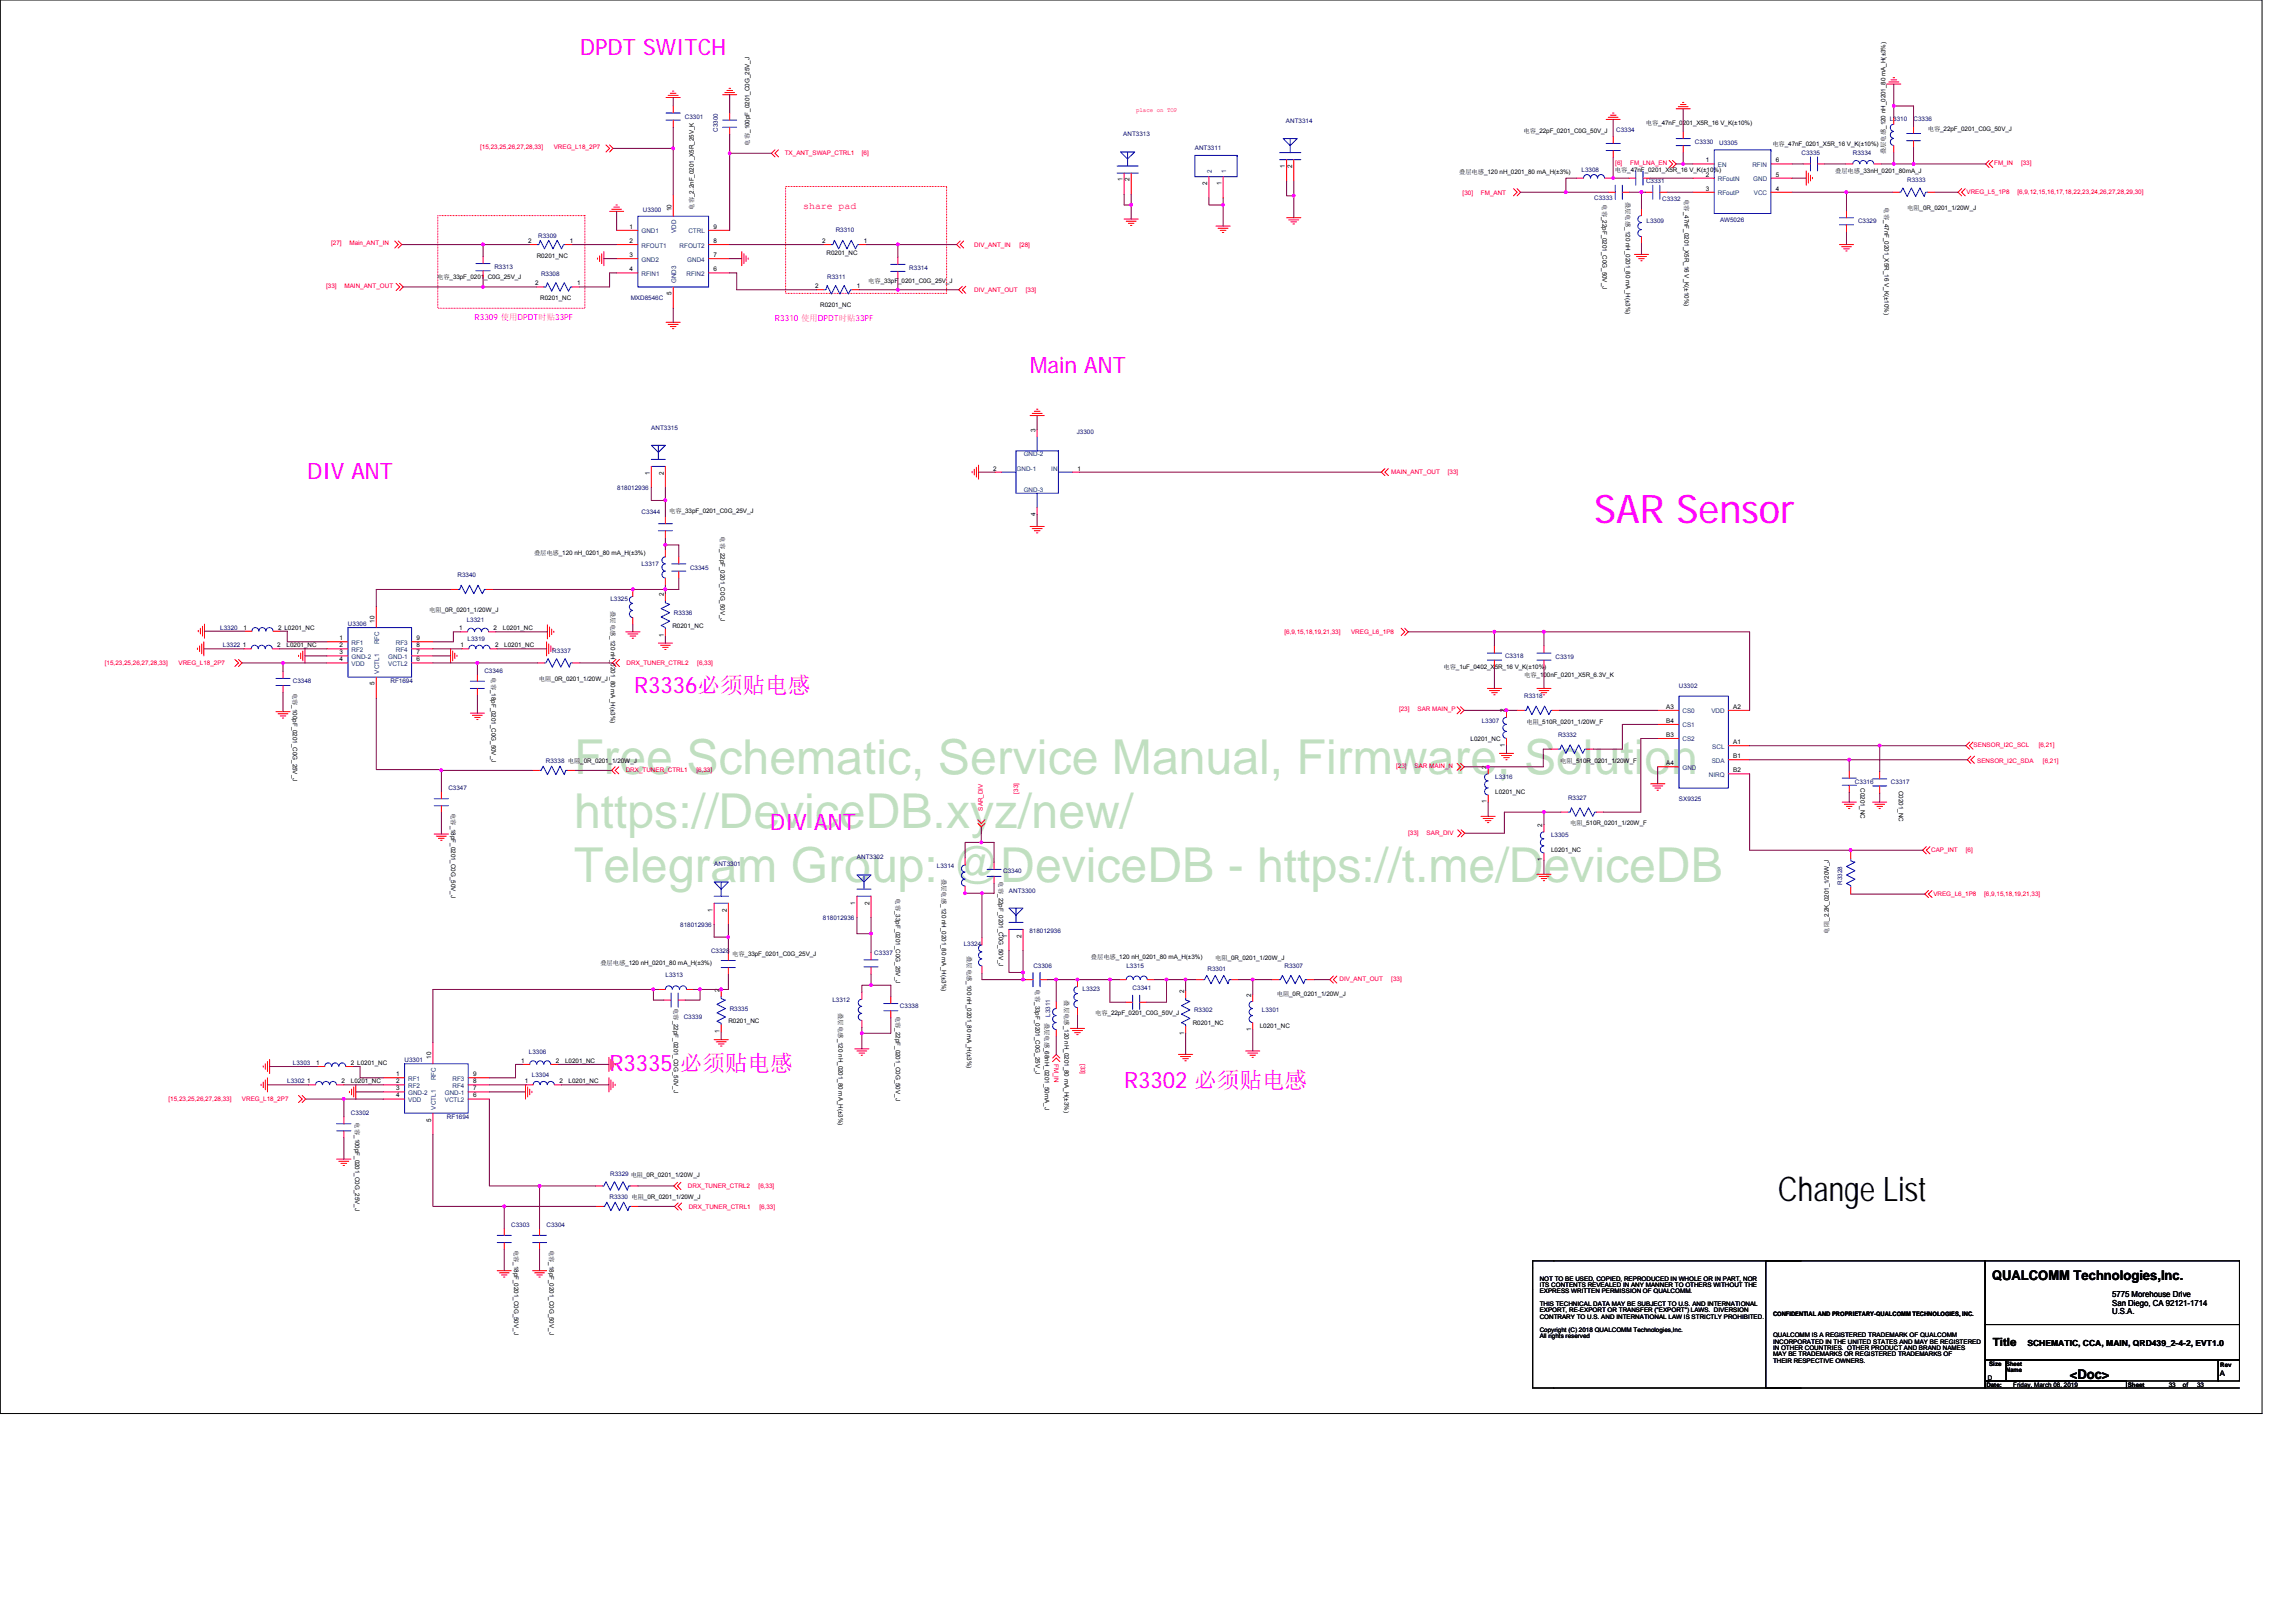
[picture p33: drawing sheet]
<svg xmlns="http://www.w3.org/2000/svg" width="297mm" height="210mm" viewBox="0 0 297 210" stroke-linecap="round" stroke-linejoin="round" font-family="sans-serif">
<defs><g id="words">
<g font-size="6.2" fill="#008000">
<text x="74.3" y="100.2">Free Schematic, Service Manual, Firmware, Solution</text>
<text x="74.3" y="107.2">https://DeviceDB.xyz/new/</text>
<text x="74.3" y="114.1">Telegram Group: @DeviceDB - https://t.me/DeviceDB</text>
</g>
<text font-size="5.1" fill="#f0f" x="206.2" y="67.6">SAR Sensor</text>
<text font-size="4.4" x="230" y="155.4">Change List</text>
<g font-size="2.9" fill="#f0f">
<text x="75" y="7.1">DPDT SWITCH</text>
<text x="133.3" y="48.3">Main ANT</text>
<text x="39.7" y="62">DIV ANT</text>
<text x="82.1" y="89.6">R3336必必时必必</text>
<text x="99.6" y="107.3">DIV ANT</text>
<text x="78.9" y="138.6">R3335 必必时必必</text>
<text x="145.4" y="140.7">R3302 必必时必必</text>
</g>
<g font-size="1.7">
<text x="257.7" y="165.7">QUALCOMM Technologies,Inc.</text>
<text x="267.8" y="178.5">&lt;Doc&gt;</text>
</g>
<text font-size="1.5" x="257.8" y="174.2">Title</text>
<text font-size="1.3" fill="#f00" x="103.9" y="27.1">share pad</text>
<g font-size="1.1" fill="#f0f">
<text x="61.4" y="41.4">R3309 使使DPDT时时33PF</text>
<text x="100.3" y="41.6">R3310 使使DPDT时时33PF</text>
</g>
<g font-size="1.1">
<text x="273.3" y="167.8">5775 Morehouse Drive</text>
<text x="273.3" y="168.9">San Diego, CA 92121-1714</text>
<text x="273.3" y="170">U.S.A.</text>
<text x="262.3" y="174.2">SCHEMATIC, CCA, MAIN, QRD439_2-4-2, EVT1.0</text>
</g>
<text font-size="1" x="287.2" y="178">A</text>
<g font-size=".8" fill="#000080">
<text x="88.6" y="15.3">C3301</text>
<text x="92.9" y="17" transform="rotate(-90 92.9 17)">C3300</text>
<text x="145.3" y="17.6">ANT3313</text>
<text x="166.4" y="15.9">ANT3314</text>
<text x="209.1" y="17.1">C3334</text>
<text x="244.5" y="15.6">L3310</text>
<text x="247.6" y="15.6">C3336</text>
<text x="154.6" y="19.4">ANT3311</text>
<text x="204.6" y="22.3">L3308</text>
<text x="213" y="23.7">C3331</text>
<text x="219.3" y="18.6">C3330</text>
<text x="222.4" y="18.8">U3305</text>
<text x="233.1" y="20.1">C3335</text>
<text x="239.7" y="20.1">R3334</text>
<text x="246.7" y="23.6">R3333</text>
<text x="83.2" y="27.4">U3300</text>
<text x="108.1" y="30">R3310</text>
<text x="206.2" y="25.9">C3333</text>
<text x="213" y="28.9">L3309</text>
<text x="215" y="26.1">C3332</text>
<text x="222.5" y="28.7">AW5026</text>
<text x="240.4" y="28.9">C3329</text>
<text x="64" y="34.8">R3313</text>
<text x="69.6" y="30.8">R3309</text>
<text x="70" y="35.8">R3308</text>
<text x="117.6" y="34.9">R3314</text>
<text x="81.6" y="38.8">MXD8546C</text>
<text x="107" y="36.1">R3311</text>
<text x="84.3" y="55.6">ANT3315</text>
<text x="139.3" y="56.1">J3300</text>
<text x="79.9" y="63.5">818012936</text>
<text x="83" y="66.5">C3344</text>
<text x="59.2" y="74.7">R3340</text>
<text x="79" y="77.8">L3325</text>
<text x="83" y="73.2">L3317</text>
<text x="89.3" y="73.7">C3345</text>
<text x="28.5" y="81.5">L3320</text>
<text x="28.8" y="83.8">L3322</text>
<text x="45" y="81">U3306</text>
<text x="60.4" y="80.5">L3321</text>
<text x="60.5" y="82.9">L3319</text>
<text x="87.2" y="79.5">R3336</text>
<text x="37.9" y="88.3">C3348</text>
<text x="50.5" y="88.3">RF1694</text>
<text x="62.7" y="87">C3346</text>
<text x="71.5" y="84.5">R3337</text>
<text x="194.7" y="85.1">C3318</text>
<text x="201.2" y="85.2">C3319</text>
<text x="217.2" y="89">U3302</text>
<text x="191.7" y="93.5">L3307</text>
<text x="197.2" y="90.3">R3318</text>
<text x="201.6" y="95.4">R3332</text>
<text x="70.6" y="98.7">R3338 电电_0R_0201_1/20W_J</text>
<text x="193.4" y="100.8">L3316</text>
<text x="240" y="101.4">C3316</text>
<text x="244.6" y="101.5">C3317</text>
<text x="58" y="102.2">C3347</text>
<text x="202.9" y="103.5">R3327</text>
<text x="217.2" y="103.6">SX9325</text>
<text x="92.4" y="112.1">ANT3301</text>
<text x="110.9" y="111.2">ANT3302</text>
<text x="121.2" y="112.3">L3314</text>
<text x="129.8" y="113">C3340</text>
<text x="200.7" y="108.4">L3305</text>
<text x="88" y="120">818012936</text>
<text x="106.5" y="119">818012936</text>
<text x="130.5" y="115.5">ANT3300</text>
<text x="238.3" y="114.5" transform="rotate(-90 238.3 114.5)">R3328</text>
<text x="92" y="123.3">C3328</text>
<text x="113.1" y="123.5">C3337</text>
<text x="124.7" y="122.3">L3324</text>
<text x="133.2" y="120.7">818012936</text>
<text x="133.7" y="125.2">C3306</text>
<text x="145.7" y="125.2">L3315</text>
<text x="156.2" y="125.6">R3301</text>
<text x="166.2" y="125.3">R3307</text>
<text x="86.1" y="126.5">L3313</text>
<text x="88.5" y="131.8">C3339</text>
<text x="94.4" y="130.7">R3335</text>
<text x="107.7" y="129.6">L3312</text>
<text x="116.4" y="130.4">C3338</text>
<text x="135.8" y="131.6" transform="rotate(-90 135.8 131.6)">L3311</text>
<text x="140.1" y="128.2">L3323</text>
<text x="146.5" y="128.1">C3341</text>
<text x="154.5" y="130.9">R3302</text>
<text x="163.3" y="130.9">L3301</text>
<text x="37.9" y="137.8">L3303</text>
<text x="52.3" y="137.4">U3301</text>
<text x="68.4" y="136.4">L3306</text>
<text x="37.2" y="140.2">L3302</text>
<text x="68.8" y="139.3">L3304</text>
<text x="45.4" y="144.3">C3302</text>
<text x="57.8" y="144.7">RF1694</text>
<text x="78.9" y="155.2">R3330 电电_0R_0201_1/20W_J</text>
<text x="78.9" y="152.1">R3329 电电_0R_0201_1/20W_J</text>
<text x="66.1" y="158.7">C3303</text>
<text x="70.7" y="158.7">C3304</text>
</g>
<g font-size=".8" fill="#f00">
<text x="147" y="14.5">place on TOP</text>
<text x="62.1" y="19.3">[15,23,25,26,27,28,33]</text>
<text x="71.6" y="19.3">VREG_L18_2P7</text>
<text x="101.5" y="20.1">TX_ANT_SWAP_CTRL1</text>
<text x="111.5" y="20.1">[6]</text>
<text x="209" y="21.3">[6]</text>
<text x="210.9" y="21.3">FM_LNA_EN</text>
<text x="258" y="21.4">FM_IN</text>
<text x="261.5" y="21.4">[33]</text>
<text x="189.2" y="25.2">[30]</text>
<text x="191.6" y="25.2">FM_ANT</text>
<text x="254.4" y="25">VREG_L5_1P8</text>
<text x="261" y="25">[6,9,12,15,16,17,18,22,23,24,26,27,28,29,30]</text>
<text x="42.8" y="31.7">[27]</text>
<text x="45.2" y="31.7">Main_ANT_IN</text>
<text x="126" y="31.9">DIV_ANT_IN</text>
<text x="131.9" y="31.9">[28]</text>
<text x="42.2" y="37.2">[33]</text>
<text x="44.6" y="37.2">MAIN_ANT_OUT</text>
<text x="126" y="37.8">DIV_ANT_OUT</text>
<text x="132.7" y="37.8">[33]</text>
<text x="180" y="61.3">MAIN_ANT_OUT</text>
<text x="187.3" y="61.3">[33]</text>
<text x="166.2" y="82">[6,9,15,18,19,21,33]</text>
<text x="174.8" y="82">VREG_L6_1P8</text>
<text x="13.6" y="86">[15,23,25,26,27,28,33]</text>
<text x="23.1" y="86">VREG_L18_2P7</text>
<text x="81.1" y="86">DRX_TUNER_CTRL2</text>
<text x="90.2" y="86">[6,33]</text>
<text x="181" y="92">[23]</text>
<text x="183.4" y="92">SAR MAIN_P</text>
<text x="81" y="99.9">DRX_TUNER_CTRL1</text>
<text x="90.1" y="99.9">[6,33]</text>
<text x="180.6" y="99.4">[23]</text>
<text x="183" y="99.4">SAR MAIN_N</text>
<text x="255.3" y="96.6">SENSOR_I2C_SCL</text>
<text x="255.8" y="98.7">SENSOR_I2C_SDA</text>
<text x="263.8" y="96.6">[6,21]</text>
<text x="264.3" y="98.7">[6,21]</text>
<text x="127.1" y="104.9" transform="rotate(-90 127.1 104.9)">SAR_DIV</text>
<text x="131.7" y="102.7" transform="rotate(-90 131.7 102.7)">[33]</text>
<text x="182.2" y="108.1">[33]</text>
<text x="184.6" y="108.1">SAR_DIV</text>
<text x="249.8" y="110.3">CAP_INT</text>
<text x="254.3" y="110.3">[6]</text>
<text x="250.1" y="115.9">VREG_L6_1P8</text>
<text x="256.7" y="115.9">[6,9,15,18,19,21,33]</text>
<text x="173.3" y="126.9">DIV_ANT_OUT</text>
<text x="180" y="126.9">[33]</text>
<text x="136.4" y="137.6" transform="rotate(90 136.4 137.6)">FM_IN</text>
<text x="139.8" y="137.6" transform="rotate(90 139.8 137.6)">[33]</text>
<text x="21.8" y="142.5">[15,23,25,26,27,28,33]</text>
<text x="31.3" y="142.5">VREG_L18_2P7</text>
<text x="89" y="153.7">DRX_TUNER_CTRL2</text>
<text x="98.1" y="153.7">[6,33]</text>
<text x="89.1" y="156.4">DRX_TUNER_CTRL1</text>
<text x="98.3" y="156.4">[6,33]</text>
</g>
<g font-size=".8">
<text x="197.1" y="17.2">电电_22pF_0201_C0G_50V_J</text>
<text x="212.9" y="16.2">电电_47nF_0201_X5R_16 V_K(±10%)</text>
<text x="249.4" y="16.9">电电_22pF_0201_C0G_50V_J</text>
<text x="97" y="18.8" transform="rotate(-90 97 18.8)">电电_100pF_0201_C0G_25V_J</text>
<text x="145.2" y="23.5" transform="rotate(-90 145.2 23.5)">1</text>
<text x="146.1" y="23.5" transform="rotate(-90 146.1 23.5)">2</text>
<text x="156.2" y="23.9" transform="rotate(-90 156.2 23.9)">2</text>
<text x="158" y="23.9" transform="rotate(-90 158 23.9)">1</text>
<text x="166.2" y="21.7" transform="rotate(-90 166.2 21.7)">1</text>
<text x="167.2" y="21.7" transform="rotate(-90 167.2 21.7)">2</text>
<text x="188.8" y="22.5">叠叠电叠_120 nH_0201_80 mA_H(±3%)</text>
<text x="208.9" y="22.2">电电_47nF_0201_X5R_16 V_K(±10%)</text>
<text x="220.7" y="21">1</text>
<text x="220.7" y="22.8">2</text>
<text x="229.3" y="18.9">电电_47nF_0201_X5R_16 V_K(±10%)</text>
<text x="229.7" y="22.8">5</text>
<text x="229.7" y="21">6</text>
<text x="237.4" y="22.4">叠叠电叠_33nH_0201_80mA_J</text>
<text x="243.9" y="20" transform="rotate(-90 243.9 20)">叠叠电叠_120 nH_0201_80 mA_H(±3%)</text>
<text x="81.4" y="29.6">1</text>
<text x="86.9" y="27.3" transform="rotate(-90 86.9 27.3)">10</text>
<text x="89.7" y="27.1" transform="rotate(-90 89.7 27.1)">电电_2.2nF_0201_X5R_25V_K</text>
<text x="92.3" y="29.6">9</text>
<text x="207.3" y="26.4" transform="rotate(90 207.3 26.4)">电电_22pF_0201_C0G_50V_J</text>
<text x="210.4" y="26.1" transform="rotate(90 210.4 26.1)">叠叠电叠_120 nH_0201_80 mA_H(±3%)</text>
<text x="217.9" y="25.7" transform="rotate(90 217.9 25.7)">电电_47nF_0201_X5R_16 V_K(±10%)</text>
<text x="220.7" y="24.7">3</text>
<text x="229.7" y="24.7">4</text>
<text x="243.8" y="26.8" transform="rotate(90 243.8 26.8)">电电_47nF_0201_X5R_16 V_K(±10%)</text>
<text x="246.7" y="27.1">电电_0R_0201_1/20W_J</text>
<text x="68.3" y="31.4">2</text>
<text x="69.4" y="33.4">R0201_NC</text>
<text x="73.7" y="31.4">1</text>
<text x="81.4" y="31.4">2</text>
<text x="81.4" y="33.3">3</text>
<text x="81.4" y="35.1">4</text>
<text x="92.3" y="35.1">6</text>
<text x="92.3" y="33.3">7</text>
<text x="92.3" y="31.4">8</text>
<text x="106.4" y="31.4">2</text>
<text x="106.9" y="33">R0201_NC</text>
<text x="111.8" y="31.4">1</text>
<text x="56.6" y="36.1">电电_33pF_0201_C0G_25V_J</text>
<text x="69.3" y="36.9">2</text>
<text x="69.9" y="38.8">R0201_NC</text>
<text x="74.7" y="36.9">1</text>
<text x="86.9" y="38.2" transform="rotate(-90 86.9 38.2)">5</text>
<text x="105.5" y="37.3">2</text>
<text x="106.1" y="39.7">R0201_NC</text>
<text x="110.9" y="37.3">1</text>
<text x="112.3" y="36.6">电电_33pF_0201_C0G_25V_J</text>
<text x="134" y="55.9" transform="rotate(-90 134 55.9)">3</text>
<text x="84" y="61.4" transform="rotate(-90 84 61.4)">1</text>
<text x="85.9" y="61.4" transform="rotate(-90 85.9 61.4)">2</text>
<text x="128.5" y="60.9">2</text>
<text x="139.4" y="60.9">1</text>
<text x="69.1" y="71.8">叠叠电叠_120 nH_0201_80 mA_H(±3%)</text>
<text x="86.6" y="66.4">电电_33pF_0201_C0G_25V_J</text>
<text x="93.2" y="69.4" transform="rotate(90 93.2 69.4)">电电_22pF_0201_C0G_50V_J</text>
<text x="134" y="66.7" transform="rotate(-90 134 66.7)">4</text>
<text x="85.9" y="77.1" transform="rotate(-90 85.9 77.1)">2</text>
<text x="31.4" y="83.7">1</text>
<text x="31.5" y="81.4">1</text>
<text x="35.9" y="83.7">2</text>
<text x="36" y="81.4">2 L0201_NC</text>
<text x="37.1" y="83.8">L0201_NC</text>
<text x="43.9" y="82.8">1</text>
<text x="43.9" y="83.7">2</text>
<text x="48.5" y="80.6" transform="rotate(-90 48.5 80.6)">10</text>
<text x="53.9" y="83.7">8</text>
<text x="53.9" y="82.8">9</text>
<text x="55.5" y="79.2">电电_0R_0201_1/20W_J</text>
<text x="59.4" y="81.5">1</text>
<text x="59.6" y="83.7">1</text>
<text x="63.9" y="81.5">2</text>
<text x="64" y="83.7">2</text>
<text x="65.1" y="81.6">L0201_NC</text>
<text x="65.2" y="83.8">L0201_NC</text>
<text x="79" y="79" transform="rotate(90 79 79)">叠叠电叠_120 nH_0201_80 mA_H(±3%)</text>
<text x="85.9" y="82.5" transform="rotate(-90 85.9 82.5)">1</text>
<text x="87" y="81.2">R0201_NC</text>
<text x="37.9" y="89.6" transform="rotate(90 37.9 89.6)">电电_100pF_0201_C0G_25V_J</text>
<text x="43.9" y="84.6">3</text>
<text x="43.9" y="85.6">4</text>
<text x="48.5" y="88.7" transform="rotate(-90 48.5 88.7)">5</text>
<text x="53.9" y="85.6">6</text>
<text x="53.9" y="84.6">7</text>
<text x="63.6" y="87.6" transform="rotate(90 63.6 87.6)">电电_18pF_0201_C0G_50V_J</text>
<text x="69.7" y="88.1">电电_0R_0201_1/20W_J</text>
<text x="186.7" y="86.6">电电_1uF_0402_X5R_16 V_K(±10%)</text>
<text x="197.2" y="87.6">电电_100nF_0201_X5R_6.3V_K</text>
<text x="190.2" y="95.8">L0201_NC</text>
<text x="194.7" y="92.2" transform="rotate(-90 194.7 92.2)">2</text>
<text x="197.5" y="93.6">电电_510R_0201_1/20W_F</text>
<text x="215.6" y="95.3">B3</text>
<text x="215.6" y="91.7">A3</text>
<text x="215.6" y="93.5">B4</text>
<text x="224.2" y="91.7">A2</text>
<text x="192.3" y="99.5" transform="rotate(-90 192.3 99.5)">2</text>
<text x="194.7" y="96.6" transform="rotate(-90 194.7 96.6)">1</text>
<text x="201.9" y="98.7">电电_510R_0201_1/20W_F</text>
<text x="215.6" y="99">A4</text>
<text x="224.2" y="99.9">B2</text>
<text x="224.2" y="98.1">B1</text>
<text x="224.2" y="96.3">A1</text>
<text x="240.7" y="102" transform="rotate(90 240.7 102)">C0201_NC</text>
<text x="58.4" y="105.2" transform="rotate(90 58.4 105.2)">电电_18pF_0201_C0G_50V_J</text>
<text x="192.3" y="103.9" transform="rotate(-90 192.3 103.9)">1</text>
<text x="193.4" y="102.7">L0201_NC</text>
<text x="199.5" y="107" transform="rotate(-90 199.5 107)">2</text>
<text x="203.2" y="106.8">电电_510R_0201_1/20W_F</text>
<text x="245.6" y="102.3" transform="rotate(90 245.6 102.3)">C0201_NC</text>
<text x="121.8" y="113.7" transform="rotate(90 121.8 113.7)">叠叠电叠_120 nH_0201_80 mA_H(±3%)</text>
<text x="199.5" y="111.4" transform="rotate(-90 199.5 111.4)">1</text>
<text x="200.7" y="110.2">L0201_NC</text>
<text x="92.2" y="117.9" transform="rotate(-90 92.2 117.9)">1</text>
<text x="94" y="117.9" transform="rotate(-90 94 117.9)">2</text>
<text x="110.7" y="117" transform="rotate(-90 110.7 117)">1</text>
<text x="112.5" y="117" transform="rotate(-90 112.5 117)">2</text>
<text x="115.9" y="116.2" transform="rotate(90 115.9 116.2)">电电_33pF_0201_C0G_25V_J</text>
<text x="129.2" y="114" transform="rotate(90 129.2 114)">电电_22pF_0201_C0G_50V_J</text>
<text x="77.7" y="124.9">叠叠电叠_120 nH_0201_80 mA_H(±3%)</text>
<text x="94.7" y="123.7">电电_33pF_0201_C0G_25V_J</text>
<text x="125.1" y="123.7" transform="rotate(90 125.1 123.7)">叠叠电叠_100 nH_0201_80 mA_H(±3%)</text>
<text x="130.3" y="121.3" transform="rotate(-90 130.3 121.3)">1</text>
<text x="132.1" y="121.3" transform="rotate(-90 132.1 121.3)">2</text>
<text x="141.1" y="124.1">叠叠电叠_120 nH_0201_80 mA_H(±3%)</text>
<text x="157.2" y="124.2">电电_0R_0201_1/20W_J</text>
<text x="236.6" y="120.8" transform="rotate(-90 236.6 120.8)">电电_2.2K_0201_1/20W_J</text>
<text x="87.2" y="130.4" transform="rotate(90 87.2 130.4)">电电_22pF_0201_C0G_50V_J</text>
<text x="93.1" y="128.3" transform="rotate(-90 93.1 128.3)">2</text>
<text x="108.5" y="131.1" transform="rotate(90 108.5 131.1)">叠叠电叠_120 nH_0201_80 mA_H(±3%)</text>
<text x="115.9" y="131.4" transform="rotate(90 115.9 131.4)">电电_22pF_0201_C0G_50V_J</text>
<text x="134" y="128" transform="rotate(90 134 128)">电电_33pF_0201_C0G_25V_J</text>
<text x="137.7" y="129.4" transform="rotate(90 137.7 129.4)">叠叠电叠_120 nH_0201_80 mA_H(±3%)</text>
<text x="141.7" y="131.4">电电_22pF_0201_C0G_50V_J</text>
<text x="153.2" y="128.5" transform="rotate(-90 153.2 128.5)">2</text>
<text x="161.9" y="128.9" transform="rotate(-90 161.9 128.9)">2</text>
<text x="165.2" y="128.8">电电_0R_0201_1/20W_J</text>
<text x="40.9" y="137.8">1</text>
<text x="45.4" y="137.8">2 L0201_NC</text>
<text x="55.8" y="137" transform="rotate(-90 55.8 137)">10</text>
<text x="67.4" y="137.5">1</text>
<text x="71.9" y="137.5">2</text>
<text x="73.1" y="137.5">L0201_NC</text>
<text x="93.1" y="133.7" transform="rotate(-90 93.1 133.7)">1</text>
<text x="94.2" y="132.4">R0201_NC</text>
<text x="135.2" y="132.3" transform="rotate(90 135.2 132.3)">叠叠电叠_68nH_0201_50mA_J</text>
<text x="153.2" y="133.9" transform="rotate(-90 153.2 133.9)">1</text>
<text x="154.3" y="132.6">R0201_NC</text>
<text x="161.9" y="133.4" transform="rotate(-90 161.9 133.4)">1</text>
<text x="163" y="133">L0201_NC</text>
<text x="39.7" y="140.1">1</text>
<text x="44.2" y="140.1">2</text>
<text x="45.4" y="140.2">L0201_NC</text>
<text x="51.2" y="139.2">1</text>
<text x="51.2" y="140.1">2</text>
<text x="51.2" y="141.1">3</text>
<text x="51.2" y="142">4</text>
<text x="61.2" y="142">6</text>
<text x="61.2" y="141.1">7</text>
<text x="61.2" y="140.1">8</text>
<text x="61.2" y="139.2">9</text>
<text x="67.9" y="140.1">1</text>
<text x="72.4" y="140.1">2</text>
<text x="73.6" y="140.2">L0201_NC</text>
<text x="45.9" y="145.2" transform="rotate(90 45.9 145.2)">电电_100pF_0201_C0G_25V_J</text>
<text x="55.8" y="145.1" transform="rotate(-90 55.8 145.1)">5</text>
<text x="66.5" y="161.7" transform="rotate(90 66.5 161.7)">电电_18pF_0201_C0G_50V_J</text>
<text x="71.1" y="161.7" transform="rotate(90 71.1 161.7)">电电_18pF_0201_C0G_50V_J</text>
<text x="199.2" y="165.7">NOT TO BE USED, COPIED, REPRODUCED IN WHOLE OR IN PART, NOR</text>
<text x="199.2" y="166.5">ITS CONTENTS REVEALED IN ANY MANNER TO OTHERS WITHOUT THE</text>
<text x="199.2" y="167.3">EXPRESS WRITTEN PERMISSION OF QUALCOMM.</text>
<text x="199.2" y="169">THIS TECHNICAL DATA MAY BE SUBJECT TO U.S. AND INTERNATIONAL</text>
<text x="199.2" y="169.8">EXPORT, RE-EXPORT OR TRANSFER (&quot;EXPORT&quot;) LAWS. DIVERSION</text>
<text x="199.2" y="170.6">CONTRARY TO U.S. AND INTERNATIONAL LAW IS STRICTLY PROHIBITED.</text>
<text x="199.2" y="172.3">Copyright (C) 2018 QUALCOMM Technologies,Inc.</text>
<text x="199.2" y="173.1">All rights reserved</text>
<text x="229.4" y="173">QUALCOMM IS A REGISTERED TRADEMARK OF QUALCOMM</text>
<text x="229.4" y="173.8">INCORPORATED IN THE UNITED STATES AND MAY BE REGISTERED</text>
<text x="229.4" y="170.3">CONFIDENTIAL AND PROPRIETARY-QUALCOMM TECHNOLOGIES, INC.</text>
<text x="229.4" y="174.6">IN OTHER COUNTRIES. OTHER PRODUCT AND BRAND NAMES</text>
<text x="229.4" y="175.5">MAY BE TRADEMARKS OR REGISTERED TRADEMARKS OF</text>
<text x="229.4" y="176.3">THEIR RESPECTIVE OWNERS.</text>
<text x="257" y="179.4">Date:</text>
<text x="257.2" y="178.5">D</text>
<text x="257.3" y="176.8">Size</text>
<text x="259.5" y="176.7">Sheet</text>
<text x="259.5" y="177.5">Name</text>
<text x="260.5" y="179.4">Friday, March 08, 2019</text>
<text x="275.3" y="179.4">Sheet</text>
<text x="280.6" y="179.4">33</text>
<text x="282.4" y="179.4">of</text>
<text x="284.2" y="179.4">33</text>
<text x="287.2" y="176.9">Rev</text>
</g>
<g font-size=".8" fill="#004080">
<text x="156.8" y="22.4" transform="rotate(-90 156.8 22.4)">2</text>
<text x="158.6" y="22.4" transform="rotate(-90 158.6 22.4)">1</text>
<text x="222.2" y="21.6">EN</text>
<text x="222.2" y="23.4">RFoutN</text>
<text x="226.7" y="21.6">RFIN</text>
<text x="226.8" y="23.4">GND</text>
<text x="222.2" y="25.3">RFoutP</text>
<text x="226.9" y="25.3">VCC</text>
<text x="83" y="30.2">GND1</text>
<text x="83" y="32">RFOUT1</text>
<text x="83" y="33.8">GND2</text>
<text x="83" y="35.7">RFIN1</text>
<text x="87.5" y="30.2" transform="rotate(-90 87.5 30.2)">VDD</text>
<text x="87.9" y="32">RFOUT2</text>
<text x="88.8" y="35.7">RFIN2</text>
<text x="88.9" y="33.8">GND4</text>
<text x="89.1" y="30.2">CTRL</text>
<text x="87.5" y="36.7" transform="rotate(-90 87.5 36.7)">GND3</text>
<text x="132.4" y="59.1">GND-2</text>
<text x="131.5" y="60.9">GND-1</text>
<text x="132.4" y="63.6">GND-3</text>
<text x="136" y="60.9">IN</text>
<text x="45.5" y="83.4">RF1</text>
<text x="49.1" y="83.4" transform="rotate(-90 49.1 83.4)">RFC</text>
<text x="51.2" y="83.4">RF3</text>
<text x="45.5" y="84.3">RF2</text>
<text x="45.5" y="85.2">GND-2</text>
<text x="45.5" y="86.1">VDD</text>
<text x="49.1" y="87.1" transform="rotate(-90 49.1 87.1)">VCTL1</text>
<text x="50.2" y="86.1">VCTL2</text>
<text x="50.2" y="85.2">GND-1</text>
<text x="51.2" y="84.3">RF4</text>
<text x="217.7" y="95.9">CS2</text>
<text x="217.7" y="92.3">CS0</text>
<text x="217.7" y="94.1">CS1</text>
<text x="221.4" y="92.3">VDD</text>
<text x="217.7" y="99.6">GND</text>
<text x="221.1" y="100.5">NIRQ</text>
<text x="221.4" y="98.7">SDA</text>
<text x="221.5" y="96.9">SCL</text>
<text x="52.8" y="139.8">RF1</text>
<text x="52.8" y="140.7">RF2</text>
<text x="52.8" y="141.6">GND-2</text>
<text x="52.8" y="142.6">VDD</text>
<text x="56.4" y="143.6" transform="rotate(-90 56.4 143.6)">VCTL1</text>
<text x="56.4" y="139.8" transform="rotate(-90 56.4 139.8)">RFC</text>
<text x="57.5" y="142.6">VCTL2</text>
<text x="57.5" y="141.6">GND-1</text>
<text x="58.5" y="140.7">RF4</text>
<text x="58.5" y="139.8">RF3</text>
</g>
</g></defs>
<g fill="none" stroke="#000" stroke-width=".13">
<path d="M0 0h292.6v182.9h-292.6zM228.4 163.1h28.4v16.5h-28.4zM233 163.1h-34.7v16.5h34.7M256.8 163.1h32.9v8.3h-32.9zM256.8 171.4h32.9v4.5h-32.9zM256.8 175.9h2.7v2.8h-2.7zM256.8 178.7h18.3v.9h-18.3zM256.8 163.1h.1M259.5 175.9h.1M259.5 175.9h27.5v2.8h-27.5zM275.1 178.7h.1M275.1 179.6h14.6"/>
<path d="M287 175.9h.1M287 175.9h2.7v2.8h-2.7zM289.7 163.1h.1M289.7 171.4h.1M289.7 175.9h.1"/>
</g>
<g fill="none" stroke="#f00" stroke-width=".13">
<path d="M78.4 18.8l.5 .4-.5 .5M78.9 18.8l.4 .4-.4 .5M86.2 12.6h1.8M86.4 12.3h1.3M86.7 12.1h.8M87 11.8h.2M87.1 15.5v1M87.1 13.7v.9M93.5 12.3h1.8M93.8 12h1.2M94 11.7h.8M94.3 11.4h.2"/>
<path d="M94.4 14.6v.9M94.4 16.5v.9M100.3 19.4l-.5 .4 .5 .5M100.7 19.4l-.4 .4 .4 .5M207.8 15.5h1.8M208.1 15.2h1.2M208.3 14.9h.8M208.6 14.6h.2M208.7 17.7v.9M208.7 19.5v.9M216.8 14.1h1.9M217.1 13.8h1.3"/>
<path d="M217.4 13.5h.7M217.7 13.3h.1M217.8 18.8v.9M217.8 17v.9M244.1 10.9h1.8M244.4 10.6h1.3M244.6 10.3h.8M244.9 10.1h.2M245 18.8v.9M245 15.2v.9M247.6 16.4v.9M247.6 18.2v.9"/>
<path d="M51.1 31.2l.4 .4-.4 .5M51.2 36.7l.5 .4-.5 .5M51.5 31.2l.5 .4-.5 .5M51.7 36.7l.5 .4-.5 .5M56.6 27.9h19.1v12h-19.1zM62.5 35v.9M62.5 33.2v.9M68.5 31.6h.9M69.4 37.1h1M73.1 31.6h.9M74 37.1h.9M77.3 33.4v.1"/>
<path d="M77.6 33.1v.7M77.8 32.8v1.3M78.1 32.6v1.8M78.9 27.3h1.8M79.1 27.1h1.3M79.4 26.8h.7M79.7 26.5h.2M79.8 29.8h2.7M79.8 31.6h2.7M79.8 33.5h2.7M79.8 35.3h2.7M87.1 37.1v2.8"/>
<path d="M87.1 25.2v2.8M91.7 35.3h2.7M91.7 33.5h2.7M91.7 31.6h2.7M91.7 29.8h2.7M96 32.6v1.8M96.2 32.8v1.3M96.5 33.1v.7M96.8 33.4v.1M101.6 24.1h20.9v13.9h-20.9zM105.7 37.5h.9M106.6 31.6h.9"/>
<path d="M110.2 37.5h.9M111.1 31.6h1M116.2 35.1v.9M116.2 33.3v.9M124.2 31.2l-.4 .4 .4 .5M124.5 37l-.5 .5 .5 .5M124.7 31.2l-.5 .4 .5 .5M124.9 37l-.4 .5 .4 .5M145.4 28.3h1.9M145.4 22.4v2.7M145.7 28.6h1.3M146 28.9h.7"/>
<path d="M146.3 29.2h.1M146.3 22.4v2.7M156.4 22.9v2.7M157.3 29.3h1.8M157.6 29.5h1.3M157.9 29.8h.7M158.1 30.1h.2M158.2 22.9v2.7M166.5 28.2h1.8M166.5 20.7v2.7M166.7 28.4h1.3M167 28.7h.7"/>
<path d="M167.3 29h.2M167.4 20.7v2.7M195.8 24.4l.5 .5-.5 .4M196.3 24.4l.4 .5-.4 .4M204 23.1h.9M207.6 23.1h.9M208.1 24.9h.9M209.9 24.9h.9M210.7 23.1h.9M211.5 32.9h1.8M211.7 33.2h1.3M212 33.5h.7"/>
<path d="M212.3 33.7h.1M212.4 30.6v.9M212.4 27v.9M212.6 23.1h.9M212.9 24.9h.9M214.7 24.9h1M215.9 20.8l.5 .4-.5 .5M216.4 20.8l.4 .4-.4 .5M219 21.2h2.8M219 23.1h2.8M219 24.9h2.8M229.1 24.9h2.7"/>
<path d="M229.1 23.1h2.7M229.1 21.2h2.7M233.3 21.2h.9M233.7 22.1v1.9M234 22.4v1.3M234.2 22.7v.7M234.5 22.9v.2M235.1 21.2h.9M238 31.6h1.8M238.2 31.9h1.3M238.5 32.2h.7M238.8 21.2h.9"/>
<path d="M238.8 32.5h.2M238.9 29.1v.9M238.9 27.2v1M242.4 21.2h1M244.8 24.9h.9M249.4 24.9h.9M253.8 24.4l-.5 .5 .5 .4M254.3 24.4l-.5 .5 .5 .4M257.3 20.8l-.4 .4 .4 .5M257.8 20.8l-.5 .4 .5 .5M86.2 41.7h1.8M86.4 42h1.3"/>
<path d="M86.7 42.2h.8M87 42.5h.2M133.3 53.8h1.8M133.5 53.5h1.3M133.8 53.2h.8M134.1 52.9h.2M134.2 55.6v.9M48.7 78.5v2.7M58.3 76.3h.9M62.9 76.3h.9M81.9 79.9v.9M81.9 76.3v.9"/>
<path d="M84.3 60.3v2.8M86.1 66.8v1M86.1 68.7v.9M86.1 60.3v2.8M86.1 76.8v.9M86.1 74.8v.9M86.1 71.1v1M87.8 72.1v.9M87.8 73.9v.9M125.8 61v.2M126 60.7v.7M126.3 60.5v1.2"/>
<path d="M126.6 60.2v1.8M128.7 61.1h.9M133.3 68.1h1.8M133.5 68.4h1.3M133.8 68.7h.8M134.1 68.9h.2M134.2 65.7v.9M138.7 61.1h1M179.2 60.6l-.5 .5 .5 .4M179.6 60.6l-.4 .5 .4 .4M25.5 83.8v.2M25.7 81.6v.1"/>
<path d="M25.8 83.6v.7M25.9 81.3v.7M26.1 83.3v1.3M26.2 81v1.3M26.4 83v1.9M26.5 80.8v1.8M30.4 85.3l.5 .5-.5 .4M30.9 85.3l.4 .5-.4 .4M31.6 83.9h.9M31.7 81.7h.9M35.2 83.9h.9M35.3 81.7h1"/>
<path d="M35.7 92.1h1.8M36 92.4h1.3M36.3 92.6h.7M36.5 92.9h.2M36.6 86.9v.9M36.6 88.7v.9M38.6 84.8v.1M38.9 84.5v.7M39.2 84.2v1.3M39.5 83.9v1.9M42.3 83h2.7M42.3 83.9h2.7"/>
<path d="M42.3 84.9h2.7M42.3 85.8h2.7M48.7 87.6v2.7M53.3 85.8h2.7M53.3 84.9h2.7M53.3 83.9h2.7M53.3 83h2.7M58.3 83.9v1.9M58.6 84.2v1.3M58.8 84.5v.7M59.1 84.8v.1M59.6 81.7h.9"/>
<path d="M59.8 83.9h.9M60.9 92.3h1.8M61.1 92.5h1.3M61.4 92.8h.7M61.7 93.1h.1M61.8 89.1v.9M61.8 87.2v.9M63.2 81.7h.9M63.4 83.9h.9M68.9 99.7h.9M69.5 85.8h.9M70.7 83v1.9"/>
<path d="M70.8 80.8v1.9M71 83.3v1.3M71.1 81.1v1.3M71.3 83.6v.7M71.4 81.4v.7M71.5 83.8v.2M71.6 81.7v.1M73.5 99.7h.9M74.1 85.8h.9M79.6 99.2l-.5 .5 .5 .4M79.7 85.3l-.5 .5 .5 .4M80 99.2l-.4 .5 .4 .4"/>
<path d="M80.1 85.3l-.4 .5 .4 .4M81 81.7h1.8M81.2 82h1.3M81.5 82.3h.8M81.8 82.6h.2M85.2 83.2h1.8M85.4 83.5h1.3M85.7 83.8h.7M86 84h.2M86.1 81.4v.9M181.3 81.3l.4 .4-.4 .5M181.7 81.3l.5 .4-.5 .5"/>
<path d="M188.5 91.4l.5 .5-.5 .5M188.5 98.8l.5 .4-.5 .5M189 91.4l.4 .5-.4 .5M189 98.8l.4 .4-.4 .5M192.4 89.1h1.9M192.5 99.2v.9M192.7 89.3h1.3M193 89.6h.7M193.2 89.9h.2M193.3 83.6v.9M193.3 85.4v.9M194 97.5h1.8"/>
<path d="M194.3 97.7h1.2M194.5 98h.8M194.8 98.3h.2M194.9 95.5v1M194.9 91.9v.9M196.3 91.9h.9M198.8 89.1h1.9M199.1 89.3h1.3M199.4 89.6h.7M199.7 89.9h.1M199.7 83.6v.9M199.7 85.4v.9"/>
<path d="M200.7 96.9h.9M200.8 91.9h1M205.2 96.9h.9M214.5 95.5h2.7M214.5 99.2h2.7M214.5 91.9h2.7M214.5 93.7h2.7M223.6 98.3h2.8M223.6 91.9h2.8M223.6 96.5h2.8M239.2 99.8v.9M243.2 99.8v1"/>
<path d="M254.8 96l-.5 .5 .5 .4M255 97.8l-.5 .5 .5 .5M255.2 96l-.4 .5 .4 .4M255.4 97.8l-.4 .5 .4 .5M56.2 107.9h1.8M56.4 108.2h1.3M56.7 108.5h.8M57 108.7h.2M57.1 104.2v1M57.1 102.4v.9M92.4 116.9v2.7M94.2 116.9v2.7"/>
<path d="M110.9 116v2.7M112.7 116v2.7M124.9 114.7v.9M124.9 111v.9M126.5 106.5l.5 .5 .4-.5M126.5 106.1l.5 .4 .4-.4M128.6 111.5v1M128.6 113.4v.9M188.6 107.4l.4 .4-.4 .5M189 107.4l.5 .4-.5 .5M191.6 105.6h1.8M191.9 105.9h1.3"/>
<path d="M192.1 106.2h.8M192.4 106.4h.2M192.5 102.9v.9M198.8 113.1h1.9M199.1 113.4h1.3M199.4 113.7h.7M199.7 113.9h.1M199.7 110.4v.9M199.7 106.7v.9M201.9 105.1h1M206.5 105.1h.9M213.5 101.4h1.9"/>
<path d="M213.8 101.7h1.3M214.1 102h.7M214.4 102.2h.2M223.6 100.1h2.8M238.3 103.8h1.9M238.6 104.1h1.3M238.9 104.3h.7M239.2 104.6h.1M239.2 101.6v.9M239.4 114.8v.9M239.4 110.2v.9M242.3 103.8h1.8"/>
<path d="M242.5 104.1h1.3M242.8 104.3h.7M243.1 104.6h.2M243.2 101.7v.9M249.2 109.5l-.5 .5 .5 .5M249.5 115.2l-.5 .5 .5 .4M249.7 109.5l-.5 .5 .5 .5M250 115.2l-.5 .5 .5 .4M34.1 140v.7M34.1 137.9v.2M34.3 139.7v1.3M34.3 137.6v.7"/>
<path d="M34.6 139.4v1.9M34.6 137.4v1.2M34.9 137.1v1.8M41.1 138h.9M44.7 138h1M49.6 139.4h2.7M56 134.9v2.7M60.6 139.4h2.7M67.6 137.7h.9M71.3 137.7h.9M78.8 136.8v1.8M78.8 139.4v1.9"/>
<path d="M79 137.1v1.2M79 139.7v1.3M79.3 137.4v.7M79.3 140v.7M79.6 137.6v.2M85.2 128h.9M85.9 129.4h.9M87.7 129.4h.9M88.8 128h.9M92.4 134.5h1.8M92.7 134.8h1.3M92.9 135.1h.8"/>
<path d="M93.2 135.3h.2M93.3 132.6v.9M93.3 128v.9M94.2 123.4v.9M94.2 125.2v.9M110.6 135.7h1.8M110.9 136h1.2M111.1 136.2h.8M111.4 136.5h.2M111.5 132v.9M111.5 128.4v.9M112.7 123.3v.9"/>
<path d="M112.7 125.1v.9M115.2 128.9v.9M115.2 130.8v.9M127 125v.9M127 121.3v1M130.5 120.2v2.8M132.4 120.2v2.8M132.7 126.7h.9M134.6 126.7h.9M136.2 136.9l.4-.5 .5 .5M136.2 137.4l.4-.5 .5 .5M136.6 133.2v.9"/>
<path d="M136.6 129.6v.9M138.5 133.1h1.8M138.7 133.3h1.3M139 133.6h.8M139.3 133.9h.2M139.4 130.4v.9M139.4 126.7v1M144.8 126.7h.9M145.6 129.7h.9M147.4 129.7h1M148.4 126.7h1M152.5 136.4h1.8"/>
<path d="M152.7 136.7h1.3M153 137h.8M153.3 137.2h.2M153.4 132.8v.9M153.4 128.2v.9M154.7 126.7h1M159.3 126.7h.9M161.2 136h1.8M161.4 136.2h1.3M161.7 136.5h.7M162 136.8h.2M162.1 132.3v.9"/>
<path d="M162.1 128.7v.9M164.5 126.7h1M169.1 126.7h.9M172.5 126.3l-.5 .4 .5 .5M172.9 126.3l-.4 .4 .4 .5M33.8 140.3v.2M38.6 141.7l.5 .5-.5 .4M39.1 141.7l.4 .5-.4 .4M39.9 140.4h.9M43.6 150h1.8M43.6 140.4h.9M43.8 150.2h1.3"/>
<path d="M44.1 150.5h.7M44.4 150.8h.2M44.5 144.5v.9M44.5 146.3v.9M45.2 141.2v.2M45.5 140.9v.7M45.8 140.6v1.3M46 140.4v1.8M49.6 140.4h2.7M49.6 141.3h2.7M49.6 142.2h2.7M56 144v2.8"/>
<path d="M60.6 142.2h2.7M60.6 141.3h2.7M60.6 140.4h2.7M65.2 158.9v.9M68 140.4v1.8M68.1 140.4h.9M68.3 140.6v1.3M68.5 140.9v.7M68.8 141.2v.2M69.8 158.9v.9M71.7 140.4h.9M77 153.4h1"/>
<path d="M77.1 156.1h.9M79.6 140.3v.2M81.6 153.4h.9M81.7 156.1h.9M87.6 153l-.4 .4 .4 .5M87.7 155.6l-.4 .5 .4 .4M88.1 153l-.5 .4 .5 .5M88.2 155.6l-.5 .5 .5 .4M64.3 164.4h1.8M64.6 164.7h1.3M64.9 165h.7M65.1 165.2h.2"/>
<path d="M65.2 160.8v.9M68.9 164.4h1.8M69.2 164.7h1.2M69.4 165h.8M69.7 165.2h.2M69.8 160.8v.9"/>
</g>
<g fill="none" stroke="#00f" stroke-width=".13">
<path d="M86.2 15.5h1.8M86.2 14.6h1.8M87.1 15.5h.1M87.1 14.6h.1M93.5 15.5h1.8M93.5 16.5h1.8M94.4 15.5h.1M94.4 16.5h.1M145 19.7h1.8l-.9 .9zM145.9 19.7v.9M165.5 19.7h2.8M166 17.9h1.8l-.9 .9z"/>
<path d="M166.9 18.8v.9M166.9 17.9v.9M207.8 18.6h1.8M207.8 19.5h1.8M208.7 18.6h.1M208.7 19.5h.1M216.8 18.8h1.9M216.8 17.9h1.9M217.8 18.8h.1M217.8 17.9h.1M221.8 19.4h7.3v8.2h-7.3zM229.1 19.4h.1"/>
<path d="M245 16.1a.47 .47 0 0 0-.4 .5 .47 .47 0 0 0 .4 .4 .46 .46 0 0 0-.4 .5 .46 .46 0 0 0 .4 .4 .45 .45 0 0 0-.4 .5 .45 .45 0 0 0 .4 .4M245 16.1h.1M245 18.8h.1M246.7 17.3h1.8M246.7 18.2h1.8M247.6 17.3h.1M247.6 18.2h.1M61.6 35h1.8M61.6 34.1h1.8M62.5 35h.1M62.5 34.1h.1M69.4 31.6h.1"/>
<path d="M69.4 31.6h.3l.2-.5 .5 1.1 .6-1.1 .5 1.1 .6-1.1 .5 1.1 .3-.6h.2M70.4 37.1h.1M70.4 37.1h.2l.2-.5 .6 1.1 .5-1.1 .6 1.1 .5-1.1 .6 1.1 .2-.6h.2M73.1 31.6h.1M74 37.1h.1M82.5 28h9.2v9.1h-9.2zM91.7 28h.1M106.6 37.5h.1M106.6 37.5h.2l.2-.6 .6 1.1 .5-1.1 .6 1.1 .5-1.1 .6 1.1 .2-.5h.2M107.5 31.6h.1M107.5 31.6h.3l.1-.5 .6 1.1 .5-1.1 .6 1.1 .5-1.1 .6 1.1 .3-.6h.1M110.2 37.5h.1"/>
<path d="M111.1 31.6h.1M115.2 35.1h1.9M115.2 34.2h1.9M116.2 35.1h.1M116.2 34.2h.1M144.5 21.5h2.8M144.5 22.4h2.8M145.4 22.4h.1M145.9 20.6v.9M146.3 22.4h.1M154.6 20.1h5.5v2.8h-5.5zM160.1 20.1h.1"/>
<path d="M165.5 20.7h2.8M166.5 20.7h.1M167.4 20.7h.1M204.9 23a.44 .44 0 0 1 .4-.4 .44 .44 0 0 1 .5 .4 .46 .46 0 0 1 .4-.4 .46 .46 0 0 1 .5 .4M204.9 23.1h.1M206.7 23a.44 .44 0 0 1 .4-.4 .44 .44 0 0 1 .5 .4M207.6 23.1h.1M209 24.9h.1M209 24v1.8M209.9 24v1.8M209.9 24.9h.1M211.6 23.1h.1"/>
<path d="M211.6 22.1v1.9M212.3 29.7a.44 .44 0 0 0-.4 .5 .44 .44 0 0 0 .4 .4M212.3 28.8a.44 .44 0 0 0-.4 .5 .44 .44 0 0 0 .4 .4M212.3 27.9a.44 .44 0 0 0-.4 .4 .44 .44 0 0 0 .4 .5M212.4 27.9h.1M212.4 30.6h.1M212.6 22.1v1.9M212.6 23.1h.1M213.8 24.9h.1M213.8 24v1.8M214.7 24v1.8M214.7 24.9h.1"/>
<path d="M234.2 21.2h.1M234.2 20.3v1.8M235.1 20.3v1.8M235.1 21.2h.1M238 29.1h1.8M238 28.2h1.8M238.9 29.1h.1M238.9 28.2h.1M239.7 21.2h.1M239.7 21.2a.45 .45 0 0 1 .5-.4 .45 .45 0 0 1 .4 .4M240.6 21.2a.45 .45 0 0 1 .5-.4 .45 .45 0 0 1 .4 .4M241.5 21.2a.45 .45 0 0 1 .5-.4 .45 .45 0 0 1 .4 .4"/>
<path d="M242.4 21.2h.1M245.7 24.9h.1M245.7 24.9h.2l.3-.6 .5 1.1 .6-1.1 .5 1.1 .6-1.1 .5 1.1 .2-.5h.3M249.4 24.9h.1M84.3 57.6h1.8l-.9 .9zM84.3 59.4h1.8M85.2 57.6v.9M85.2 58.5v.9M131.4 58.3h5.5v5.5h-5.5zM134.2 56.5v1.8M136.9 58.3h.1M59.2 76.3h.1"/>
<path d="M59.2 76.3h.3l.2-.6 .5 1.1 .5-1.1 .6 1.1 .5-1.1 .6 1.1 .3-.5h.2M62.9 76.3h.1M81.8 77.2a.46 .46 0 0 0-.4 .4 .46 .46 0 0 0 .4 .5 .46 .46 0 0 0-.4 .4 .46 .46 0 0 0 .4 .5 .46 .46 0 0 0-.4 .4 .46 .46 0 0 0 .4 .5M81.9 77.2h.1M81.9 79.9h.1M84.3 60.3h1.8M85.2 60.3h.1M85.2 67.8h1.8M85.2 68.7h1.8M86.1 73.9a.45 .45 0 0 0-.5 .4 .45 .45 0 0 0 .5 .5M86.1 73a.46 .46 0 0 0-.5 .4 .46 .46 0 0 0 .5 .5M86.1 72.1a.45 .45 0 0 0-.5 .4 .45 .45 0 0 0 .5 .4"/>
<path d="M86.1 67.8h.1M86.1 68.7h.1M86.1 77.7h.1M86.1 77.7v.3l.5 .2-1.1 .5 1.1 .6-1.1 .5 1.1 .6-1.1 .5 .6 .3v.2M86.1 72.1h.1M86.1 74.8h.1M86.9 73h1.8M86.9 73.9h1.8M87.8 73h.1M87.8 73.9h.1M129.6 61.1h1.8M134.2 63.8v1.9"/>
<path d="M136.9 61.1h1.8M32.5 83.9a.44 .44 0 0 1 .5-.4 .44 .44 0 0 1 .4 .4 .46 .46 0 0 1 .5-.4 .46 .46 0 0 1 .4 .4 .46 .46 0 0 1 .5-.4 .46 .46 0 0 1 .4 .4M32.5 83.9h.1M32.6 81.7h.1M32.6 81.6a.44 .44 0 0 1 .4-.4 .44 .44 0 0 1 .5 .4M33.5 81.6a.44 .44 0 0 1 .4-.4 .44 .44 0 0 1 .5 .4M34.4 81.6a.46 .46 0 0 1 .5-.4 .46 .46 0 0 1 .4 .4M35.2 83.9h.1M35.3 81.7h.1M35.7 87.8h1.8M35.7 88.7h1.8M36.6 87.8h.1"/>
<path d="M36.6 88.7h.1M45 85.8h.1M45 84.9h.1M45 83.9h.1M45 83h.1M45 81.2h8.3v6.4h-8.3zM48.7 81.2h.1M48.7 87.6h.1M52.3 83h.1M52.3 83.9h.1M52.3 84.9h.1M52.3 85.8h.1"/>
<path d="M60.5 81.7h.1M60.5 81.7a.44 .44 0 0 1 .4-.4 .44 .44 0 0 1 .5 .4 .46 .46 0 0 1 .4-.4 .46 .46 0 0 1 .5 .4M60.7 83.9a.44 .44 0 0 1 .4-.4 .44 .44 0 0 1 .4 .4M60.7 83.9h.1M60.9 89.1h1.8M60.9 88.1h1.8M61.6 83.9a.46 .46 0 0 1 .4-.4 .46 .46 0 0 1 .5 .4 .46 .46 0 0 1 .4-.4 .46 .46 0 0 1 .5 .4M61.8 89.1h.1M61.8 88.1h.1M62.3 81.7a.44 .44 0 0 1 .5-.4 .44 .44 0 0 1 .4 .4M63.2 81.7h.1M63.4 83.9h.1"/>
<path d="M69.8 99.7h.1M69.8 99.7h.2l.3-.6 .5 1.1 .6-1.1 .5 1.1 .6-1.1 .5 1.1 .2-.5h.3M70.4 85.8h.2l.3-.6 .6 1.1 .5-1.1 .6 1.1 .5-1.1 .6 1.1 .1-.5h.3M70.4 85.8h.1M73.5 99.7h.1M74.1 85.8h.1M86.1 81.4h.1M192.4 84.5h1.9M192.4 85.4h1.9M193.3 84.5h.1M193.3 85.4h.1M194.9 94.6a.44 .44 0 0 0-.5 .5 .44 .44 0 0 0 .5 .4"/>
<path d="M194.9 93.7a.44 .44 0 0 0-.5 .5 .44 .44 0 0 0 .5 .4M194.9 92.8a.44 .44 0 0 0-.5 .5 .44 .44 0 0 0 .5 .4M194.9 92.8h.1M194.9 95.5h.1M197.2 91.9h.1M197.2 91.9h.3l.2-.5 .5 1.1 .5-1.1 .6 1.1 .5-1.1 .6 1.1 .3-.6h.1M198.8 84.5h1.9M198.8 85.4h1.9M199.7 84.5h.1M199.7 85.4h.1M200.8 91.9h.1M201.6 96.9h.1"/>
<path d="M201.6 96.9h.2l.2-.5 .6 1.1 .5-1.1 .6 1.1 .5-1.1 .6 1.1 .2-.6h.2M205.2 96.9h.1M217.2 93.7h.1M217.2 95.5h.1M217.2 99.2h.1M217.2 91.9h.1M217.2 90.1h6.4v11.9h-6.4zM223.6 98.3h.1M223.6 91.9h.1M223.6 96.5h.1M56.2 104.2h1.8M56.2 103.3h1.8"/>
<path d="M57.1 104.2h.1M57.1 103.3h.1M92.4 116.9h1.8M92.4 116h1.8M92.4 114.1h1.8l-.9 .9zM93.3 116.9h.1M93.3 114.1v.9M93.3 115v1M110.9 116h1.8M110.9 115h1.8M110.9 113.2h1.8l-.9 .9zM111.8 116h.1"/>
<path d="M111.8 113.2v.9M111.8 114.1v.9M124.8 113.7a.44 .44 0 0 0-.4 .5 .44 .44 0 0 0 .4 .4M124.8 112.8a.44 .44 0 0 0-.4 .5 .44 .44 0 0 0 .4 .4M124.8 111.9a.44 .44 0 0 0-.4 .5 .44 .44 0 0 0 .4 .4M124.9 111.9h.1M124.9 114.7h.1M127.7 112.5h1.8M127.7 113.4h1.8M128.6 112.5h.1M128.6 113.4h.1M130.5 119.3h1.9"/>
<path d="M130.5 117.5h1.9l-1 .9zM131.4 117.5v.9M131.4 118.4v.9M192.5 100.1a.47 .47 0 0 0-.4 .5 .47 .47 0 0 0 .4 .4 .46 .46 0 0 0-.4 .5 .46 .46 0 0 0 .4 .5 .44 .44 0 0 0-.4 .4 .44 .44 0 0 0 .4 .4M192.5 100.1h.1M192.5 102.9h.1M199.7 109.5a.44 .44 0 0 0-.4 .4 .44 .44 0 0 0 .4 .4M199.7 108.5a.44 .44 0 0 0-.4 .5 .44 .44 0 0 0 .4 .4M199.7 107.6a.44 .44 0 0 0-.4 .5 .44 .44 0 0 0 .4 .4M199.7 107.6h.1M199.7 110.4h.1M202.9 105.1h.1"/>
<path d="M202.9 105.1h.2l.2-.6 .6 1.1 .5-1.1 .6 1.1 .5-1.1 .6 1.1 .2-.5h.2M206.5 105.1h.1M223.6 100.1h.1M238.3 100.7h1.9M238.3 101.6h1.9M239.2 100.7h.1M239.2 101.6h.1M239.4 111.1h.1M239.4 114.8h.1M239.4 111.1v.3l.6 .1-1.1 .6 1.1 .5-1.1 .6 1.1 .5-1.1 .6 .5 .3v.2M242.3 101.7h1.8M242.3 100.8h1.8"/>
<path d="M243.2 101.7h.1M243.2 100.8h.1M42 138a.44 .44 0 0 1 .5-.5 .44 .44 0 0 1 .4 .5M42 138h.1M42.9 138a.44 .44 0 0 1 .5-.5 .44 .44 0 0 1 .4 .5 .46 .46 0 0 1 .5-.5 .46 .46 0 0 1 .4 .5M44.7 138h.1M52.3 139.4h.1M52.3 137.6h8.3v6.4h-8.3zM56 137.6h.1M59.7 139.4h.1M68.5 137.7h.1M68.5 137.7a.44 .44 0 0 1 .5-.5 .44 .44 0 0 1 .4 .5"/>
<path d="M69.4 137.7a.44 .44 0 0 1 .5-.5 .44 .44 0 0 1 .4 .5 .46 .46 0 0 1 .5-.5 .46 .46 0 0 1 .4 .5M71.3 137.7h.1M86.1 128h.1M86.1 128a.44 .44 0 0 1 .4-.4 .44 .44 0 0 1 .5 .4M86.8 128.5v1.8M86.8 129.4h.1M87 128a.46 .46 0 0 1 .4-.4 .46 .46 0 0 1 .5 .4 .46 .46 0 0 1 .5-.4 .46 .46 0 0 1 .4 .4M87.7 129.4h.1M87.7 128.5v1.8M88.8 128h.1M93.3 128.9h.1M93.3 132.6h.1"/>
<path d="M93.3 128.9v.3l.5 .2-1.1 .5 1.1 .6-1.1 .5 1.1 .6-1.1 .5 .6 .3v.2M93.3 124.3h1.8M93.3 125.2h1.8M94.2 124.3h.1M94.2 125.2h.1M111.5 130.2a.46 .46 0 0 0-.5 .5 .46 .46 0 0 0 .5 .4 .44 .44 0 0 0-.5 .5 .44 .44 0 0 0 .5 .4M111.5 129.3a.46 .46 0 0 0-.5 .4 .46 .46 0 0 0 .5 .5M111.5 129.3h.1M111.5 132h.1M111.8 124.2h1.8M111.8 125.1h1.8M112.7 124.2h.1"/>
<path d="M112.7 125.1h.1M114.3 129.8h1.9M114.3 130.8h1.9M115.2 129.8h.1M115.2 130.8h.1M127 122.3a.46 .46 0 0 0-.4 .4 .46 .46 0 0 0 .4 .5 .46 .46 0 0 0-.4 .4 .46 .46 0 0 0 .4 .5 .45 .45 0 0 0-.4 .4 .45 .45 0 0 0 .4 .5M127 122.3h.1M127 125h.1M130.5 120.2h1.9M131.4 120.2h.1M133.6 126.7h.1M133.6 125.8v1.9"/>
<path d="M134.6 125.8v1.9M134.6 126.7h.1M136.6 132.3a.44 .44 0 0 0-.4 .5 .44 .44 0 0 0 .4 .4M136.6 131.4a.44 .44 0 0 0-.4 .4 .44 .44 0 0 0 .4 .5M136.6 130.5a.44 .44 0 0 0-.4 .4 .44 .44 0 0 0 .4 .5M136.6 130.5h.1M136.6 133.2h.1M139.4 128.6a.46 .46 0 0 0-.5 .4 .46 .46 0 0 0 .5 .5 .44 .44 0 0 0-.5 .4 .44 .44 0 0 0 .5 .5M139.4 127.7a.44 .44 0 0 0-.5 .4 .44 .44 0 0 0 .5 .4M139.4 127.7h.1M139.4 130.4h.1M145.7 126.7a.44 .44 0 0 1 .5-.4 .44 .44 0 0 1 .4 .4 .46 .46 0 0 1 .5-.4 .46 .46 0 0 1 .4 .4 .46 .46 0 0 1 .5-.4 .46 .46 0 0 1 .4 .4"/>
<path d="M145.7 126.7h.1M146.5 129.7h.1M146.5 128.8v1.8M147.4 128.8v1.8M147.4 129.7h.1M148.4 126.7h.1M153.4 129.1h.1M153.4 132.8h.1M153.4 129.1v.3l.5 .2-1.1 .5 1.1 .6-1.1 .5 1.1 .6-1.1 .5 .6 .3v.2M155.7 126.7h.1M155.7 126.7h.1l.3-.5 .6 1.1 .5-1.1 .6 1.1 .5-1.1 .6 1.1 .1-.6h.3M159.3 126.7h.1"/>
<path d="M162 131.4a.44 .44 0 0 0-.4 .4 .44 .44 0 0 0 .4 .5M162 130.5a.44 .44 0 0 0-.4 .4 .44 .44 0 0 0 .4 .5M162 129.6a.46 .46 0 0 0-.4 .4 .46 .46 0 0 0 .4 .5M162.1 129.6h.1M162.1 132.3h.1M165.5 126.7h.1M165.5 126.7h.1l.3-.5 .6 1.1 .5-1.1 .6 1.1 .5-1.1 .6 1.1 .1-.6h.3M169.1 126.7h.1M40.8 140.3a.45 .45 0 0 1 .5-.4 .45 .45 0 0 1 .4 .4 .46 .46 0 0 1 .5-.4 .46 .46 0 0 1 .4 .4M40.8 140.4h.1M42.6 140.3a.45 .45 0 0 1 .5-.4 .45 .45 0 0 1 .4 .4M43.6 145.4h1.8"/>
<path d="M43.6 146.3h1.8M43.6 140.4h.1M44.5 145.4h.1M44.5 146.3h.1M52.3 142.2h.1M52.3 141.3h.1M52.3 140.4h.1M56 144h.1M59.7 140.4h.1M59.7 141.3h.1M59.7 142.2h.1M64.3 159.8h1.8"/>
<path d="M65.2 159.8h.1M68.9 159.8h1.8M69 140.3a.45 .45 0 0 1 .4-.4 .45 .45 0 0 1 .5 .4M69 140.4h.1M69.8 159.8h.1M69.9 140.3a.46 .46 0 0 1 .4-.4 .46 .46 0 0 1 .5 .4M70.8 140.3a.45 .45 0 0 1 .5-.4 .45 .45 0 0 1 .4 .4M71.7 140.4h.1M78 153.4h.1M78 153.4h.1l.3-.5 .5 1.1 .6-1.1 .5 1.1 .6-1.1 .5 1.1 .2-.6h.3M78 156.1h.1M78 156.1h.2l.3-.6 .5 1.1 .6-1.1 .5 1.1 .6-1.1 .5 1.1 .2-.5h.3"/>
<path d="M81.6 153.4h.1M81.7 156.1h.1M64.3 160.8h1.8M65.2 160.8h.1M68.9 160.8h1.8M69.8 160.8h.1"/>
</g>
<g fill="none" stroke="#800040" stroke-width=".13">
<path d="M79.3 19.2h7.8M87.1 12.6v1.1M87.1 19.2v6M87.1 16.5v2.7M94.4 19.8h5.4M94.4 17.4v2.4M94.4 19.8v10M94.4 12.3v2.3M208.7 15.5v2.2M217.8 14.1v2.9M217.8 19.7v1.5M245 10.9v2.8"/>
<path d="M245 13.7h2.6v2.7M245 13.7v1.5M245 19.7v1.5M247.6 19.1v2.1M52 31.6h10.5M52.2 37.1h10.3M62.5 31.6h6M62.5 31.6v1.6M62.5 35.9v1.2M62.5 37.1h6.9M74 31.6h5.8M78.1 33.5h1.7"/>
<path d="M79.8 35.3h-.9v1.8h-4M79.8 27.3v2.5M87.1 39.9v1.8M94.4 35.3h.9v2.2h10.4M94.4 31.6h12.2M94.4 33.5h1.6M111.1 37.5h5.1M112.1 31.6h4.1M116.2 31.6v1.7M116.2 31.6h7.6M116.2 36v1.5M116.2 37.5h7.8"/>
<path d="M145.4 25.1v1.4h.9v1.8M146.3 25.1v1.4M156.4 25.6v.9h1.8M158.2 25.6v.9M158.2 26.5v2.8M166.5 23.4v1.9h.9v2.9M167.4 23.4v1.9M196.7 24.9h5.9M202.6 24.9h5.5M204 23.1h-1.4v1.8M208.5 23.1h.2M208.7 20.4v2.7"/>
<path d="M208.7 23.1h2M210.8 24.9h1.6M212.4 31.5v1.4M212.4 24.9v2.1M212.4 24.9h.5M213.5 23.1h5.5M215.7 24.9h3.3M216.8 21.2h1M217.8 21.2h1.2M231.8 24.9h7.1M231.8 23.1h1.9M231.8 21.2h1.5"/>
<path d="M236 21.2h2.8M238.9 24.9v2.3M238.9 30v1.6M238.9 24.9h5.9M243.4 21.2h1.6M245 21.2h2.6M247.6 21.2h9.3M250.3 24.9h3M134.2 53.8v1.8M58.3 76.3h-9.6v2.2M63.8 76.3h22.3M84.3 63.1v1.6h1.8v2.1"/>
<path d="M86.1 69.6v.9M86.1 63.1v1.6M86.1 75.7v.6M86.1 70.5h1.7v1.6M86.1 70.5v.6M86.1 76.3v.5M87.8 74.8v1.5h-1.7M126.6 61.1h2.1M134.2 66.6v1.5M139.7 61.1h39M26.4 83.9h5.2M26.5 81.7h5.2"/>
<path d="M31.3 85.8h5.3M36.1 83.9h6.2M36.3 81.7h.9v1.3h5.1M36.6 89.6v2.5M36.6 85.8v1.1M36.6 85.8h5.7M39.5 84.9h2.8M48.7 90.3v9.3h8.4v.1M56 83.9h3.8M56 84.9h2.3M56 85.8h5.8M57.1 99.7h11.8"/>
<path d="M57.1 99.7v2.7M59.6 81.7h-1v1.3h-2.6M61.8 90v2.3M61.8 85.8v1.4M61.8 85.8h7.7M64.1 81.7h6.7M64.3 83.9h6.4M74.4 99.7h4.7M75 85.8h4.2M81.9 80.8v.9M86.1 82.3v.9M182.2 81.7h11.1v1.9"/>
<path d="M189.4 91.9h6.9M193.3 81.7h6.4M193.3 86.3v2.8M194.9 96.5v1M199.7 81.7h26.7v10.2M199.7 81.7v1.9M199.7 86.3v2.8M200.7 96.9h-1v2.3h-10.3M201.8 91.9h12.7M214.5 95.5h-2.2v9.6h-4.9M214.5 93.7h-4.6v3.2h-3.8M214.5 99.2v2.2"/>
<path d="M226.4 96.5h16.8M226.4 98.3h12.8M239.2 98.3v1.5M239.2 98.3h15.3M243.2 96.5h11.1M243.2 96.5v3.3M57.1 105.2v2.7M92.4 119.6v1.6h1.8M94.2 119.6v1.6M110.9 118.7v2.1h1.8M112.7 118.7v2.1M124.8 115.6h2.2"/>
<path d="M127 109h-2.1v2M127 107v2M127 109h1.6v2.5M127 115.6v5.7M128.6 114.3v1.3h-1.6M192.5 103.8v1.8M199.7 105.1h-5.1v2.7h-5.1M199.7 105.1h2.2M199.7 111.3v1.8M199.7 105.1v1.6M226.4 100.1v9.9M226.4 110h13"/>
<path d="M239.2 102.5v1.3M239.4 115.7h9.6M239.4 110v.2M239.4 110h9.3M243.2 102.6v1.2M34.9 138h6.2M45.7 138h.9v1.4h3M67.6 137.7h-.9v1.7h-3.4M72.2 137.7h6.6M84.5 128h-28.5v6.9M84.5 128h.7M84.5 128v1.4h1.4"/>
<path d="M89.7 128h.9M90.6 128v1.4h-2M93.3 133.5v1M94.2 121.2v2.2M94.2 126.1v1.9h-3.6M111.5 132.9v.8M111.5 133.7v2M112.7 120.8v2.5M112.7 126v1.5M112.7 127.5h-1.2v.9M112.7 127.5h2.5v1.4M115.2 131.7v2h-3.7"/>
<path d="M127 125.9v.8h5.4M130.5 123v2.8h1.9v.9M132.4 123v2.8M132.4 126.7h.3M135.5 126.7h1.1v2.9M136.6 126.6v.1h7M136.6 134.1v2.3M139.4 131.3v1.8M143.6 126.7h1.2M143.6 126.7v3h2M149.4 126.7h1.5M150.9 126.7v3h-2.5"/>
<path d="M150.9 126.7h2.5M153.4 126.7h1.3M153.4 133.7v2.7M153.4 126.7v1.5M160.2 126.7h4.3M162.1 133.2v2.8M162.1 126.7v2M170 126.7h2M34.6 140.4h5.3M39.5 142.2h5M44.5 140.4h5.1M44.5 142.2h5.1"/>
<path d="M44.5 147.2v2.8M44.5 142.2v2.3M46 141.3h3.6M56 146.8v9.3h9.2M63.3 141.3h4.7M63.3 142.2v11.2h6.5M63.3 140.4h4.8M65.2 156.1h11.9M65.2 156.1v2.8M69.8 153.4h7.2M69.8 153.4v5.5M72.6 140.4h6.2"/>
<path d="M82.5 153.4h4.7M82.6 156.1h4.7M65.2 161.7v2.7M69.8 161.7v2.7"/>
</g>
<g fill="#f0f" stroke="#f0f" stroke-width=".13">
<path d="M239.1 98.2h.3v.2h-.3z" fill-rule="evenodd"/>
<path d="M132.2 125.7h.3v.2h-.3z" fill-rule="evenodd"/>
<path d="M62.4 37h.2v.2h-.2z" fill-rule="evenodd"/>
<path d="M84.4 127.9h.2v.2h-.2z" fill-rule="evenodd"/>
<path d="M146.2 26.4h.3v.2h-.3z" fill-rule="evenodd"/>
<path d="M193.2 81.6h.2v.3h-.2z" fill-rule="evenodd"/>
<path d="M199.6 81.6h.3v.3h-.3z" fill-rule="evenodd"/>
<path d="M243 96.3h.3v.3h-.3z" fill-rule="evenodd"/>
<path d="M161.9 126.6h.3v.2h-.3z" fill-rule="evenodd"/>
<path d="M194.8 91.8h.2v.2h-.2z" fill-rule="evenodd"/>
<path d="M199.6 104.9h.3v.3h-.3z" fill-rule="evenodd"/>
<path d="M112.6 127.3h.2v.3h-.2z" fill-rule="evenodd"/>
<path d="M111.4 133.5h.2v.3h-.2z" fill-rule="evenodd"/>
<path d="M132.2 126.6h.3v.2h-.3z" fill-rule="evenodd"/>
<path d="M150.8 126.6h.2v.2h-.2z" fill-rule="evenodd"/>
<path d="M90.4 127.9h.3v.2h-.3z" fill-rule="evenodd"/>
<path d="M93.2 127.9h.2v.2h-.2z" fill-rule="evenodd"/>
<path d="M69.7 153.3h.2v.3h-.2z" fill-rule="evenodd"/>
<path d="M239.3 109.9h.2v.2h-.2z" fill-rule="evenodd"/>
<path d="M85.9 70.4h.3v.2h-.3z" fill-rule="evenodd"/>
<path d="M36.5 85.6h.2v.3h-.2z" fill-rule="evenodd"/>
<path d="M85.9 64.6h.3v.2h-.3z" fill-rule="evenodd"/>
<path d="M244.9 13.6h.2v.2h-.2z" fill-rule="evenodd"/>
<path d="M217.6 21.1h.3v.2h-.3z" fill-rule="evenodd"/>
<path d="M212.2 24.7h.3v.3h-.3z" fill-rule="evenodd"/>
<path d="M202.4 24.7h.3v.3h-.3z" fill-rule="evenodd"/>
<path d="M238.7 24.7h.3v.3h-.3z" fill-rule="evenodd"/>
<path d="M61.6 85.6h.3v.3h-.3z" fill-rule="evenodd"/>
<path d="M81.7 76.1h.3v.3h-.3z" fill-rule="evenodd"/>
<path d="M136.5 126.6h.3v.2h-.3z" fill-rule="evenodd"/>
<path d="M85.9 76.1h.3v.3h-.3z" fill-rule="evenodd"/>
<path d="M239.1 98.2h.3v.2h-.3z" fill-rule="evenodd"/>
<path d="M132.2 125.7h.3v.2h-.3z" fill-rule="evenodd"/>
<path d="M62.4 37h.2v.2h-.2z" fill-rule="evenodd"/>
<path d="M84.4 127.9h.2v.2h-.2z" fill-rule="evenodd"/>
<path d="M146.2 26.4h.3v.2h-.3z" fill-rule="evenodd"/>
<path d="M193.2 81.6h.2v.3h-.2z" fill-rule="evenodd"/>
<path d="M199.6 81.6h.3v.3h-.3z" fill-rule="evenodd"/>
<path d="M243 96.3h.3v.3h-.3z" fill-rule="evenodd"/>
<path d="M161.9 126.6h.3v.2h-.3z" fill-rule="evenodd"/>
<path d="M194.8 91.8h.2v.2h-.2z" fill-rule="evenodd"/>
<path d="M199.6 104.9h.3v.3h-.3z" fill-rule="evenodd"/>
<path d="M112.6 127.3h.2v.3h-.2z" fill-rule="evenodd"/>
<path d="M111.4 133.5h.2v.3h-.2z" fill-rule="evenodd"/>
<path d="M132.2 126.6h.3v.2h-.3z" fill-rule="evenodd"/>
<path d="M150.8 126.6h.2v.2h-.2z" fill-rule="evenodd"/>
<path d="M90.4 127.9h.3v.2h-.3z" fill-rule="evenodd"/>
<path d="M93.2 127.9h.2v.2h-.2z" fill-rule="evenodd"/>
<path d="M69.7 153.3h.2v.3h-.2z" fill-rule="evenodd"/>
<path d="M239.3 109.9h.2v.2h-.2z" fill-rule="evenodd"/>
<path d="M85.9 70.4h.3v.2h-.3z" fill-rule="evenodd"/>
<path d="M36.5 85.6h.2v.3h-.2z" fill-rule="evenodd"/>
<path d="M85.9 64.6h.3v.2h-.3z" fill-rule="evenodd"/>
<path d="M244.9 13.6h.2v.2h-.2z" fill-rule="evenodd"/>
<path d="M217.6 21.1h.3v.2h-.3z" fill-rule="evenodd"/>
<path d="M212.2 24.7h.3v.3h-.3z" fill-rule="evenodd"/>
<path d="M202.4 24.7h.3v.3h-.3z" fill-rule="evenodd"/>
<path d="M238.7 24.7h.3v.3h-.3z" fill-rule="evenodd"/>
<path d="M61.6 85.6h.3v.3h-.3z" fill-rule="evenodd"/>
<path d="M81.7 76.1h.3v.3h-.3z" fill-rule="evenodd"/>
<path d="M136.5 126.6h.3v.2h-.3z" fill-rule="evenodd"/>
<path d="M85.9 76.1h.3v.3h-.3z" fill-rule="evenodd"/>
<circle cx="94.4" cy="19.8" r=".17"/>
<circle cx="94.2" cy="121.2" r=".17"/>
<circle cx="112.7" cy="120.8" r=".17"/>
<circle cx="62.5" cy="31.6" r=".17"/>
<circle cx="87.1" cy="19.2" r=".17"/>
<circle cx="158.2" cy="26.5" r=".17"/>
<circle cx="153.4" cy="126.7" r=".17"/>
<circle cx="143.6" cy="126.7" r=".17"/>
<circle cx="116.2" cy="31.6" r=".17"/>
<circle cx="116.2" cy="37.5" r=".17"/>
<circle cx="65.2" cy="156.1" r=".17"/>
<circle cx="44.5" cy="142.2" r=".17"/>
<circle cx="192.5" cy="99.2" r=".17"/>
<circle cx="57.1" cy="99.7" r=".17"/>
<circle cx="245" cy="21.2" r=".17"/>
<circle cx="247.6" cy="21.2" r=".17"/>
<circle cx="208.7" cy="23" r=".17"/>
<circle cx="167.4" cy="25.3" r=".17"/>
<circle cx="127" cy="115.6" r=".17"/>
<circle cx="124.8" cy="115.6" r=".17"/>
<circle cx="139.4" cy="126.7" r=".17"/>
<circle cx="127" cy="109" r=".17"/>
</g>
<use href="#words"/>
</svg>
